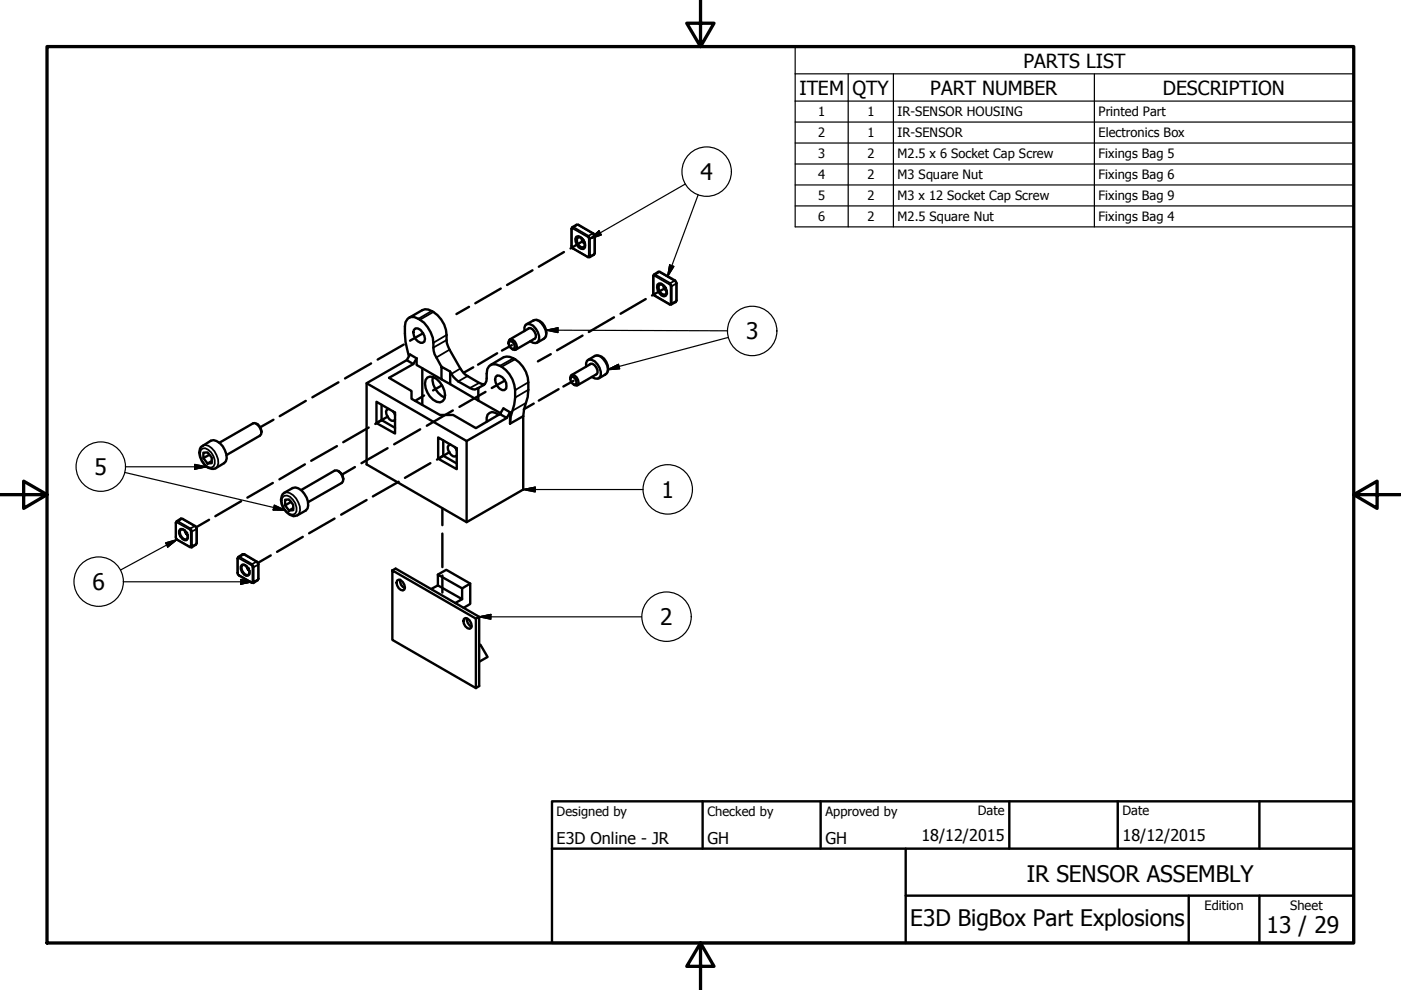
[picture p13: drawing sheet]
<svg xmlns="http://www.w3.org/2000/svg" width="297mm" height="210mm" viewBox="0 0 297 210" stroke-linecap="round" stroke-linejoin="round" font-family="sans-serif">
<defs><g id="words">
<g font-size="4.8">
<text x="148.5" y="38.1">4</text>
<text x="158.2" y="71.9">3</text>
<text x="20.1" y="100.7">5</text>
<text x="140.3" y="105.5">1</text>
<text x="19.6" y="125.1">6</text>
<text x="140" y="132.6">2</text>
<text x="217.7" y="187">IR SENSOR ASSEMBLY</text>
<text x="193" y="196.3">E3D BigBox Part Explosions</text>
<text x="268.5" y="197.8">13 / 29</text>
</g>
<g font-size="4.1">
<text x="217" y="14.3">PARTS LIST</text>
<text x="169.5" y="20">ITEM</text>
<text x="180.7" y="20.1">QTY</text>
<text x="197.2" y="20">PART NUMBER</text>
<text x="246.6" y="20.1">DESCRIPTION</text>
</g>
<g font-size="3.4">
<text x="118" y="178.9">E3D Online - JR</text>
<text x="150" y="178.9">GH</text>
<text x="175" y="178.9">GH</text>
<text x="195.4" y="178.3">18/12/2015</text>
<text x="238" y="178.3">18/12/2015</text>
</g>
<g font-size="2.7">
<text x="173.5" y="24.7">1</text>
<text x="173.5" y="29.1">2</text>
<text x="183.9" y="24.7">1</text>
<text x="183.9" y="29.1">1</text>
<text x="190.3" y="24.7">IR-SENSOR HOUSING</text>
<text x="190.3" y="29.1">IR-SENSOR</text>
<text x="232.9" y="24.7">Printed Part</text>
<text x="232.9" y="29.1">Electronics Box</text>
<text x="173.5" y="33.6">3</text>
<text x="183.9" y="33.6">2</text>
<text x="190.3" y="33.6">M2.5 x 6 Socket Cap Screw</text>
<text x="232.9" y="33.6">Fixings Bag 5</text>
<text x="173.5" y="37.9">4</text>
<text x="183.9" y="38">2</text>
<text x="190.3" y="38">M3 Square Nut</text>
<text x="232.9" y="38">Fixings Bag 6</text>
<text x="173.5" y="42.4">5</text>
<text x="173.5" y="46.9">6</text>
<text x="183.9" y="42.5">2</text>
<text x="183.9" y="46.9">2</text>
<text x="190.3" y="42.5">M3 x 12 Socket Cap Screw</text>
<text x="190.3" y="46.9">M2.5 Square Nut</text>
<text x="232.9" y="42.5">Fixings Bag 9</text>
<text x="232.9" y="46.8">Fixings Bag 4</text>
<text x="118" y="173">Designed by</text>
<text x="150" y="173">Checked by</text>
<text x="175" y="173">Approved by</text>
<text x="207.3" y="172.9">Date</text>
<text x="238" y="172.9">Date</text>
<text x="255.4" y="193">Edition</text>
<text x="273.6" y="193">Sheet</text>
</g>
</g></defs>
<!-- layer: Title (ISO) -->
<g fill="none" stroke="#000" stroke-width=".51">
<path d="M112.9 57.3l-5.4 3.1M119.6 53.4l-5.4 3.2M123.6 51.1l-2.6 1.6M78.7 77.1l-5.5 3.1M85.6 73.1l-5.5 3.1M89.7 70.6l-2.8 1.6M99.4 65.1l-2.6 1.5M100.3 77.9l-2 1.1M105.4 74.9l-4.1 2.4M106.2 61.2l-5.4 3.1M108.5 73.2l-2.1 1.1M116.8 75.1l-2.8 1.5"/>
<path d="M123.5 71.2l-5.4 3.1M130.2 67.3l-5.4 3.1M136.9 63.4l-5.3 3.1M141 61.1l-2.8 1.5M58 89l-2.8 1.6M64.6 98.5l-5.4 3.1M64.8 85l-5.5 3.2M71.4 94.6l-5.4 3.1M71.8 81.1l-5.6 3.1M75.2 99l-2.7 1.6M78.2 90.6l-5.4 3.2M82.2 95l-5.6 3.2"/>
<path d="M82.2 88.3l-2.6 1.6M89.1 91l-5.5 3.2M89.9 83.9l-1.9 1.1M91.2 98.2l-5.3 3.1M93.7 81.7l-1.9 1.1M95.3 95.9l-2.7 1.5M96 87l-5.5 3.3M102.9 83.1l-5.5 3.2M107.1 80.7l-2.8 1.6M113.2 85.6l-2.1 1.2M118.4 82.5l-4.2 2.4M121.6 80.7l-2.2 1.3"/>
<path d="M39.6 112.9v.1M44.3 110.2l-2.7 1.6M51.1 106.3l-5.4 3.1M57.4 117.8l-2.7 1.6M57.8 102.4l-5.3 3.1M64.2 113.8l-5.5 3.2M70.9 110l-5.4 3.1M77.7 106l-5.4 3.1M84.5 102.1l-5.4 3.2M93.8 107.8v3.6M93.8 113.1v7.1M52.6 120.5v.1"/>
<path d="M93.8 122v3.6"/>
</g>
<g fill="#000">
<circle cx="39.5" cy="113" r=".25"/>
<circle cx="52.6" cy="120.6" r=".25"/>
</g>
<!-- layer: Tweak Trail (ISO) -->
<g fill="none" stroke="#000" stroke-width=".51">
<path d="M122.2 50.2a1.59 1.59 0 0 1 1.9 1.8l-.1 .5-.3 .3a1.93 1.93 0 0 1-1.5-2.6zM122.4 50.4a1.34 1.34 0 0 1 1.6 1.8l-.4 .3a1.52 1.52 0 0 1-1.2-2.1zM123.3 50.5l.3 .9 .4 .3M87.8 69.9l.3-.3a1.91 1.91 0 0 1 1.9 1.6l.1 .7-.1 .5-.4 .3a2.09 2.09 0 0 1-1.8-2.8zM91.8 79.9a4.4 4.4 0 0 0 2.5 4.4M105.1 79.9l.3-.3a2.26 2.26 0 0 1 1.9 2.8l-.4 .3a2.18 2.18 0 0 1-1.8-2.8zM107.8 72.8l.1-.7 .4-.2a1.6 1.6 0 0 1 1.2 2.1l-.3 .2-.7-.3M107.9 72.4l.4-.1a1.23 1.23 0 0 1 .7 1.6 1.05 1.05 0 0 1-1.1-1.5zM109.2 76.2a6.2 6.2 0 0 1 2.8 4.9M111.2 70.2v-.8l.2-.5a1.56 1.56 0 0 1 2.2 .8 2.43 2.43 0 0 1 .4 2.8l-.4 .2h-.6l-.6-.3M112 69.7l-3.9 2.3M113 68l-1.4 .7"/>
<path d="M113.3 71.9l-4 2.2M115.3 71.9l-1.4 .8M121 79.9a1.08 1.08 0 0 1 1.1 .5 1.08 1.08 0 0 1 0 1.1 1.08 1.08 0 0 1-1-.5 1.08 1.08 0 0 1-.1-1.1zM124.3 77.7v-.7l.2-.5a1.56 1.56 0 0 1 2.2 .8 2.43 2.43 0 0 1 .4 2.7l-.4 .3-.6-.1-.6-.3M125.1 77.3l-3.9 2.2M126.1 75.5l-1.4 .8M126.4 79.4l-4 2.3M128.3 79.4l-1.4 .8M139.4 60.4l.3-.3a1.81 1.81 0 0 1 1.5 2.6 1.38 1.38 0 0 1-1.8-1.1zM139.6 60.6l.4-.3a1.45 1.45 0 0 1 1.2 2.1 1.25 1.25 0 0 1-1.6-1.3zM140.6 60.4l.4 1 .4 .4M43 94.5l1.7-1.1a2.3 2.3 0 0 1 2.5 1.3 3.3 3.3 0 0 1 .7 3.1l-2.2 1.5"/>
<path d="M43.1 96l.9-.1 .9 1.1v1.2l-.9 .1-.9-1.2zM44.4 96.4l-1.3 .7M44.9 97.8l-.9 .5M46.5 93.9l7.2-4.1a1.75 1.75 0 0 1 1.7 1.7v.5l-.3 .4-7.1 4.1M54.4 89.8a1.96 1.96 0 0 1 1 1.9M71.7 99.9a1.96 1.96 0 0 1 1.1 1.8M79.8 85.2l4 2.3v4.4l-4-2.2zM79.8 89.7l1.1-.6 2.9 1.6M80.9 85.8v3.3M82.4 86.7l-.4 .1a1.81 1.81 0 0 0 1.4 2.5l.4-.3M83.3 87.2l.5 .8M90.6 80a2.05 2.05 0 0 1 2.7 1.1 3.9 3.9 0 0 1 .9 3.5l-.3 .5a2.11 2.11 0 0 1-2.8-1.1 4 4 0 0 1-.9-3.4z"/>
<path d="M92.9 92.7l3.9 2.3v4.5l-3.9-2.2zM92.9 97.3l1.1-.7 2.8 1.7M94 93.4v3.2M95.5 94.3l-.4 .1a1.81 1.81 0 0 0 1.4 2.4l.3-.2M96.4 94.8l.4 .7M105.7 88l-.7-.5a1.24 1.24 0 0 0-1.8 1.1v.8M110.9 88.2v15.6l-12 6.9-21.2-12.2M120.9 80.3l.1-.6 .3-.2a1.6 1.6 0 0 1 1.3 2.1l-.4 .2-.6-.3M38.2 112.2a1.56 1.56 0 0 1 1.4 2.3 1.59 1.59 0 0 1-1.4-2.3zM38.9 112.3l-.4-.1a1.07 1.07 0 0 0 0 1.7l.4 .4 .5 .1 .3-.1 .1-.5M39.8 113.5l-.6-1 .6 1M51.3 119.7a1.61 1.61 0 0 1 1.6 2l-.3 .3a1.5 1.5 0 0 1-1.5-1.9z"/>
<path d="M52 119.9l-.4-.2a1.07 1.07 0 0 0 0 1.7l.4 .4 .5 .2 .3-.2 .1-.4M60.3 104.5l1.7-1a2.19 2.19 0 0 1 2.5 1.2 3.5 3.5 0 0 1 .7 3.1l-.4 .4-1.7 1.1M60.5 106l.8-.1 .9 1.1v1.2h-.9l-.8-1zM61.7 106.4l-1.2 .8M62.2 107.7l-.9 .5M63.8 103.9l7.1-4.1a1.42 1.42 0 0 1 1.7 1.1l.2 .7-.1 .5-.2 .3-7.2 4.1M52.8 121.1l-.5-1 .6 1M83.2 120.9l.7-.3 17.7 10.2v14.7l-.7 .4M83.2 120.9l17.7 10.3v14.7l-17.7-10.2zM84.2 123.1l.3-.2a1.6 1.6 0 0 1 1.2 2.1l-.3 .2a1.6 1.6 0 0 1-1.2-2.1zM84.8 122.9a1.6 1.6 0 0 0 1.1 1.8M91.4 124.9l1.4-.8 5.2 2.9-1.5 .9"/>
<path d="M92.8 124.1v-2.3l5.2 2.9v2.3M92.8 121.8l1.8-1 5.1 2.9M98 124.7l1.7-1v4.4l-1.4 .8M98.4 131.2l.3-.2a1.6 1.6 0 0 1 1.2 2.1l-.3 .2a1.6 1.6 0 0 1-1.2-2.1zM98.9 131.1a1.99 1.99 0 0 0 1 1.8M101.6 136.9l.3-.2 1.5 2.6-1.8 1M101.6 130.8l-.7 .4"/>
</g>
<!-- layer: Visible (ISO) -->
<g fill="none" stroke="#000" stroke-width=".38">
<path d="M121.2 52.2h.1M121.2 52.2l.3 .5M121.2 48.5v3.7M121.3 48.2h.3l-.2 .2M121.4 48.4l-.2 .1M121.4 52.6l3.3 1.9M121.4 48.4l3.3 1.9M121.6 48.2l.9-.5 3.2 1.8-.9 .5zM122.2 47.7h.4M124.7 50.1l.1-.1 .3 .6h-.3zM124.7 54.5l.4-.2-.1 .2M124.7 54.5h.1"/>
<path d="M124.8 50.6v3.7M125.1 50.6l.9-.5v3.7l-.9 .5zM125.8 49.5h-.1l.3 .6 .1-.1M126.1 53.7l-.2 .3M138.6 58.6v3.7M138.7 58.2h.2l-.2 .3-.1 .1-.1-.1M138.7 58.5l3.2 1.8M138.9 58.2l.9-.5 3.2 1.8-.9 .5zM139.6 57.6h.3M143.1 59.5h-.1l.4 .5M91.5 65.9l-2.8 1.7M91.9 66.1l-2.9 1.7"/>
<path d="M94.7 71l-2.8 1.7M94.7 72.1l-2.8 1.6M95.3 74.1l-2.8 1.7M97.6 78.1l-1.9 1.2M99.1 79.7l-1.9 1.2M108.8 76l-2.8 1.6M109.2 76.2l-2.8 1.6M111.8 69.8l.3-.3a1.66 1.66 0 0 1 1.4 2.4h-.4M112 69.7a1.43 1.43 0 0 1 1.5 1.8l-.2 .4M113 68a1.81 1.81 0 0 1 2.3 1.3 1.86 1.86 0 0 1 0 2.6M124.9 77.3l.3-.2a1.66 1.66 0 0 1 1.4 2.3l-.4 .1M125.1 77.3a1.43 1.43 0 0 1 1.5 1.8l-.2 .3"/>
<path d="M126.1 75.5a1.94 1.94 0 0 1 2.2 1.3 1.86 1.86 0 0 1 0 2.6M138.5 62.1l.3 .6M138.7 62.6l3.2 1.8M142 64.6l-.1-.2 .2 .1 .1-.2h.2l-.1 .3M142 60.2l.1-.2 .3 .7h-.2zM142.2 60.7v3.6M142.4 60.7l1-.6v3.7l-1 .5zM143.4 63.7l-.1 .3M42.9 95.1a2.5 2.5 0 0 1 2.6 2.5v.7l-.2 .6-.5 .3a3 3 0 0 1-2.3-3.7zM43 94.5a2.04 2.04 0 0 1 2.5 1.2 3.3 3.3 0 0 1 .6 3.1l-.4 .5M101.6 81.2l-2 1.1M111.5 85.4l-2.9 1.7"/>
<path d="M112 81.1l-2.8 1.6M112 82.6l-2.8 1.7M37.3 110.8v.1M37.3 113.9v.1M37.3 114l.2 .4M37.3 110.9v3.1M37.5 110.5h.2l-.2 .3M37.5 110.8l-.2 .1M37.5 110.8l2.8 1.5M37.5 114.4l2.8 1.5M37.5 114.4l.1 .1M37.7 110.5l.9-.5 2.7 1.5-.9 .5z"/>
<path d="M38.4 110h.3M40.3 112.3l.1 .4M40.3 112.3l.1-.3 .2 .4 .1 .3h-.3M40.3 115.9v.1M40.4 115.8l-.1 .1M40.4 115.8h.3l-.1 .2M40.4 112.7v3.1M40.7 112.7l1-.5v3.1l-1 .5zM41.4 111.5h-.1l.4 .7v-.2M41.7 115.2l-.2 .3M50.4 118.4v.1M50.4 118.5v3.1"/>
<path d="M50.5 118.1h.3l-.2 .2M50.6 118.3l-.2 .2M50.6 118.3l2.7 1.6M50.8 118.1l.9-.5 2.7 1.5-.9 .5zM51.4 117.5h.4M53.3 119.9l.2 .3M53.3 119.9l.2-.3 .2 .3 .1 .3h-.3M54.5 119.1h-.1l.3 .6 .1-.1M59.9 105.5l.4-.4h.5a2.87 2.87 0 0 1 1.8 3.8 1.68 1.68 0 0 1-2.3-1l-.6-1.8zM60.3 104.5a2.3 2.3 0 0 1 2.5 1.2 3.2 3.2 0 0 1 .6 3.1l-.3 .5M50.4 121.4v.2M50.4 121.6l.2 .3"/>
<path d="M50.6 121.9l2.7 1.6M50.6 121.9l.1 .1M53.3 123.5h.1M53.5 123.4l-.2 .1M53.5 123.4h.3l-.1 .2M53.5 120.2v3.2M53.8 120.2l.9-.5v3.1l-.9 .6zM54.8 122.7l-.2 .3"/>
</g>
<g fill="none" stroke="#000" stroke-width=".51">
<path d="M121.3 48.2l.9-.5h.4l3.4 2 .1 .3v3.7l-.2 .3-.9 .5h-.3l-3.4-2-.1-.3v-3.7zM138.7 58.2l.9-.6h.3l3.2 1.9 .3 .5v3.7l-.1 .3-1 .6h-.3l-3.4-2.1-.1-4zM86.2 76.4l-8.5 4.9v17.2M86.7 67.4l2.8-1.6a2.32 2.32 0 0 1 2.4 .3 6.2 6.2 0 0 1 2.8 6v.6l.6 1.4 2.7 4.7a11.4 11.4 0 0 0 4.2 2.6h.6M86.7 75.5a15.8 15.8 0 0 1-.7-7.2l.4-.7a2.01 2.01 0 0 1 2.6 .2 6.4 6.4 0 0 1 2.9 5.9l.2 1.4 1.5 2.7M88.3 76l-.7 1.2-5.1 2.9 4.7 2.8v1.7l6.1 3.4h2.8l4.8 2.8 5.1-3M88.3 76v1.4l5.3 3M88.3 76l-1.4-.8-.7 1.2 1.4 .8M89.5 78.1v7.7M93.6 77.8l1.8 1v2.6l-1.8-1zM95.4 78.8a5.1 5.1 0 0 0 1.8 2.1l2.4 1.4a1.36 1.36 0 0 0 1.8 0M109.2 76.2a2.72 2.72 0 0 0-2.4-.5l-2.8 1.7"/>
<path d="M113 68a1.46 1.46 0 0 1 2 .5 2.76 2.76 0 0 1 .6 3.1l-.3 .3M126.1 75.5a2.23 2.23 0 0 1 2.7 1.9 1.53 1.53 0 0 1-.5 2M43 94.5a1.71 1.71 0 0 0-.6 2.4 3.1 3.1 0 0 0 2.9 2.5l.4-.1M77.7 81.3l21.2 12.2M95.4 81.4l6 3.5M106.1 87.6l-4.7-2.7v-2.6l1.2-.7a2.33 2.33 0 0 0 .6-2.4l.1-.9a1.67 1.67 0 0 1 2.7-.7 6.5 6.5 0 0 1 3.2 6.7l-.2 1.5-.7 2.6-.2 1.4M107.4 88.6l-8.5 4.9v17.2M108.1 87.4l-.7 1.2-1.4-.8 .7-1.2 1.4 .8v2.4M112 81.1a11.5 11.5 0 0 1-.9 5.6l-.2 1.5-2.8 1.6M37.5 110.5l.9-.5h.3l2.7 1.5 .3 .5v3.2l-.2 .3-.9 .5h-.3l-3-1.8v-3.4zM50.5 118.1l.9-.6h.4l2.7 1.6 .3 .5v3.1l-.2 .3-.9 .6-.4-.1-2.9-1.7v-3.4zM60.3 104.5a2.7 2.7 0 0 0 .4 4.1 1.79 1.79 0 0 0 2.4 .7"/>
</g>
<!-- layer: Border (ISO) -->
<g fill="none" stroke="#000" stroke-width=".25">
<path d="M168.6 15.7v-5.8h118.4v5.8M168.6 15.7h118.4v5.7M168.6 15.7v32.4h118.4v-26.7M179.8 15.7v32.4M189.4 15.7v32.4M232 15.7v32.4M145.3 39l-20.2 11.6M168.6 21.4h118.4M168.6 25.9h118.4M168.6 30.3h118.4M168.6 34.8h118.4M168.6 39.2h118.4"/>
<path d="M125.1 50.6l1.9-1.7 .5 .9zM142 56.2l.9 .3-1.4 2.1zM148 41.3l-6.5 17.3M168.6 43.7h118.4M115.8 70l2.5-.5v1zM115.8 70l38.4 .1M128.8 78.4l2.3-1.1 .3 .9zM154.4 71.5l-25.6 6.9M26.6 99h17.2M41.3 98.5l2.5 .5-2.5 .5zM26.5 100.2l34 8M35.1 115.1l2.4-.7-1.9 1.6z"/>
<path d="M37.5 114.4l-12 6.5M58.2 107.1l2.3 1.1-2.6-.1zM110.9 103.8l2.6-.5v1zM110.9 103.8h25.4M26.2 123.4h27.3M51.1 122.8l2.4 .6-2.4 .5zM101.6 130.8l2.5-.5v1zM101.6 130.8h34.4"/>
<circle cx="149.8" cy="36.4" r="5.2"/>
<circle cx="159.5" cy="70.2" r="5.2"/>
<circle cx="21.4" cy="98.9" r="5.2"/>
<circle cx="141.6" cy="103.8" r="5.2"/>
<circle cx="20.9" cy="123.3" r="5.2"/>
<circle cx="141.3" cy="130.7" r="5.2"/>
</g>
<!-- layer: Symbol (ISO) -->
<path d="M148.5 -.1v10l-2.9-5h5.8l-2.9 5M10 9.9h277v190h-277zM0 104.9h10l-5-2.9v5.8l5-2.9M287 104.9l5 2.9v-5.8l-5 2.9h10M148.5 199.9l2.9 5h-5.8l2.9-5v10" fill="none" stroke="#000" stroke-width=".7"/>
<!-- layer: Border (ISO) -->
<path d="M117 169.9h170v30h-170zM117 179.9h170M149 169.9v10M174 169.9v10M192 179.9v20M214 169.9v10M237 169.9v10M267 169.9v10M192 189.9h95M252 189.9v10M267 189.9v10" fill="none" stroke="#000" stroke-width=".51"/>
<g fill="#000" stroke="#000" stroke-width=".25">
<path d="M125.1 50.6l1.9-1.7zM125.1 50.6l1.9-1.7 .5 .9zM142 56.2l-.5 2.4zM142 56.2l.9 .3-1.4 2.1zM115.8 70l2.5-.5zM115.8 70l2.5-.5v1zM128.8 78.4l2.3-1.1zM128.8 78.4l2.3-1.1 .3 .9zM41.3 99.5l2.5-.5zM41.3 98.5l2.5 .5-2.5 .5zM35.6 116l1.9-1.6zM35.1 115.1l2.4-.7-1.9 1.6z"/>
<path d="M57.9 108.1l2.6 .1zM58.2 107.1l2.3 1.1-2.6-.1zM110.9 103.8l2.6-.5zM110.9 103.8l2.6-.5v1zM51.1 123.9l2.4-.5zM51.1 122.8l2.4 .6-2.4 .5zM101.6 130.8l2.5-.5zM101.6 130.8l2.5-.5v1z"/>
</g>
<use href="#words"/>
</svg>
